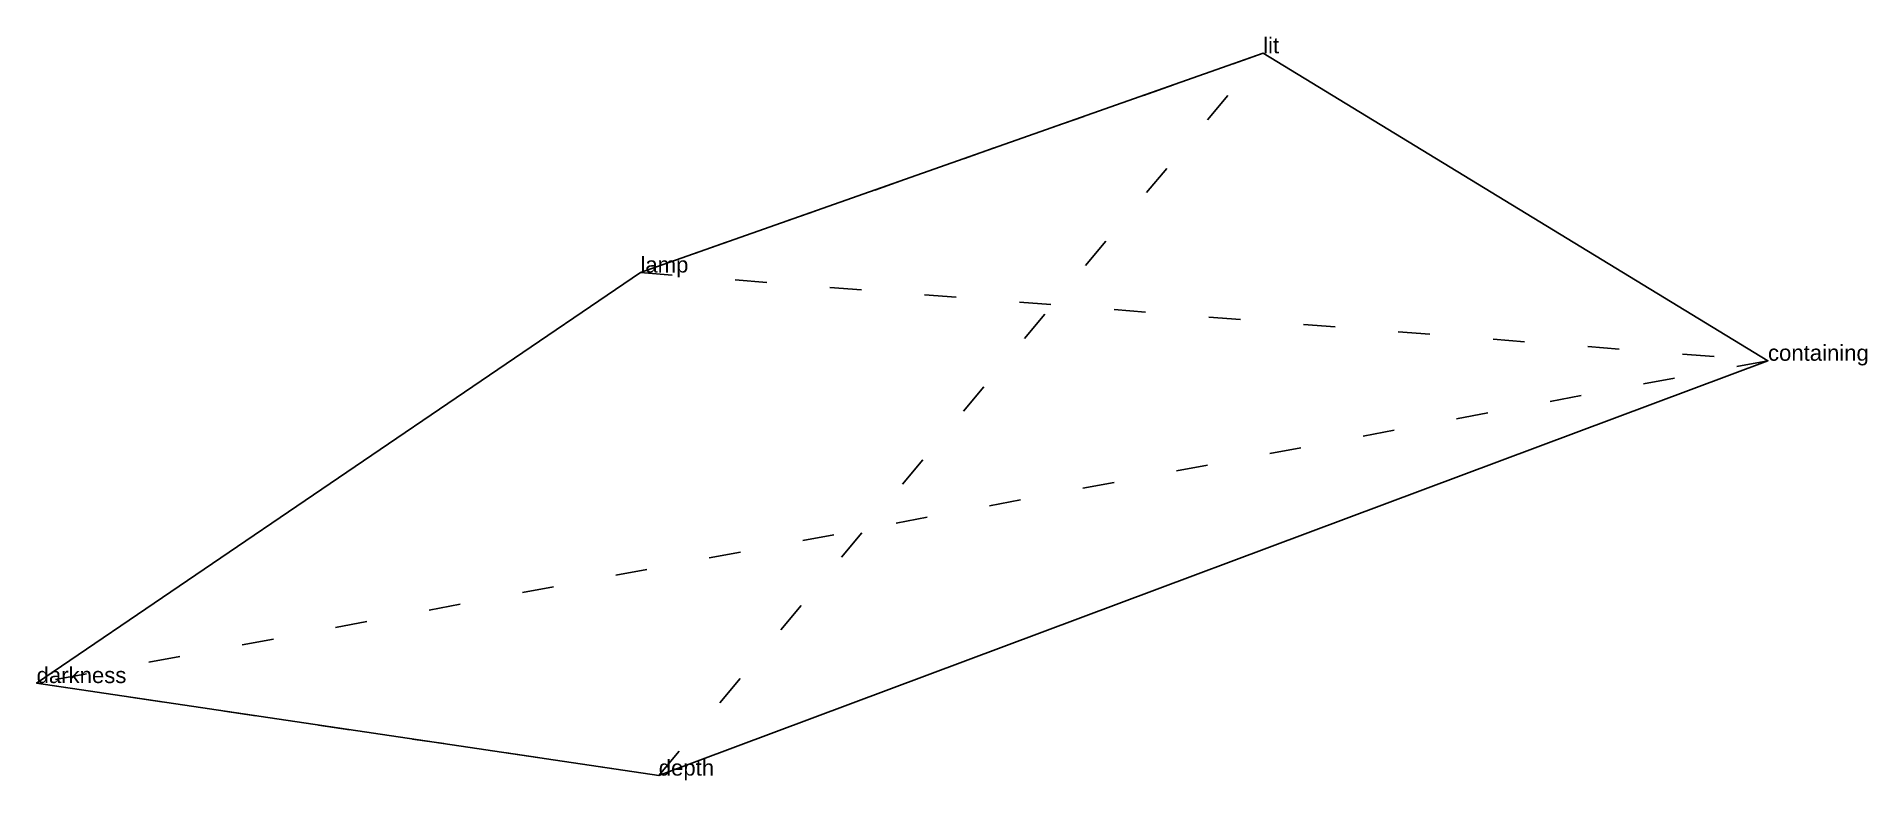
# Model space of a CAD drawing. Extents: x -4.01 to 1.77, y -2.99 to -0.64.
import ezdxf

# ---------------------------------------------------------------- set-up
doc = ezdxf.new("R2010")
doc.units = 0
doc.linetypes.add('DOT', pattern=[0.2, 0, -0.2])
doc.layers.add('TEXT', color=1, linetype='CONTINUOUS')
doc.styles.get("Standard").update_dxf_attribs({"font": 'arial.ttf'})

msp = doc.modelspace()

# ---------------------------------------------------------------- linework, layer by layer
at = {"layer": 'INTERNAL', "linetype": 'DOT'}
msp.add_polyline3d([(-4.0102, -2.6794, 0), (-2.046, -2.9716, 0), (-0.1378, -0.6909, 0), (-2.1038, -1.3831, 0), (1.4561, -1.6617, 0), (-4.0102, -2.6794, 0)], close=True, dxfattribs=at)
at = {"layer": 'OUTLINE', "linetype": 'CONTINUOUS'}
msp.add_polyline3d([(-2.046, -2.9716, 0), (-4.0102, -2.6794, 0), (-2.1038, -1.3831, 0), (-0.1378, -0.6909, 0), (1.4561, -1.6617, 0), (-2.046, -2.9716, 0)], close=True, dxfattribs=at)

# ---------------------------------------------------------------- texts
at = {"layer": 'TEXT'}
for s, p in [('lit', (-0.1378, -0.6909)), ('lamp', (-2.1038, -1.3831)), ('containing', (1.4561, -1.6617)), ('darkness', (-4.0102, -2.6794)), ('depth', (-2.046, -2.9716))]:
    msp.add_text(s, height=0.05, dxfattribs=at).set_placement(p)

doc.saveas('drawing.dxf')
